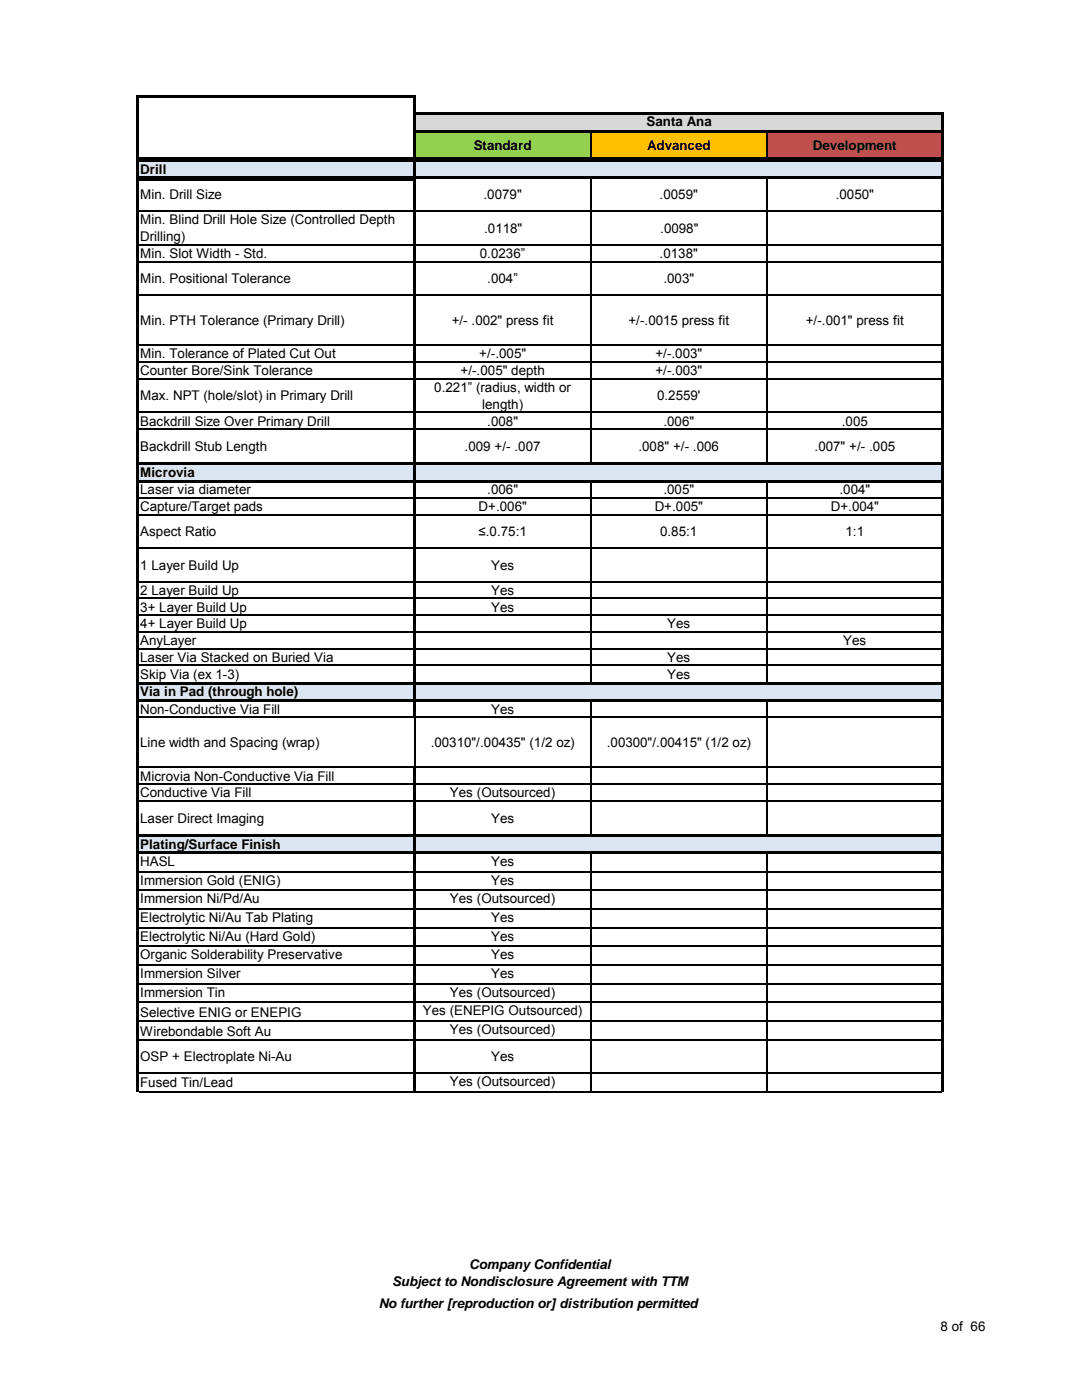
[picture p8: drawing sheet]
<svg xmlns="http://www.w3.org/2000/svg" width="216mm" height="279mm" viewBox="0 0 216 279" stroke-linecap="round" stroke-linejoin="round" font-family="sans-serif">
<defs><g id="words">
<g font-size="2.7">
<text x="94.5" y="29.9">Standard</text>
<text x="129" y="25.2">Santa Ana</text>
<text x="129.1" y="29.9">Advanced</text>
<text x="162.2" y="29.9">Development</text>
<text x="28" y="34.6">Drill</text>
<text x="28" y="39.8">Min. Drill Size</text>
<text x="96.5" y="39.8">.0079&quot;</text>
<text x="131.6" y="39.8">.0059&quot;</text>
<text x="166.7" y="39.8">.0050&quot;</text>
<text x="28" y="44.8">Min. Blind Drill Hole Size (Controlled Depth</text>
<text x="96.6" y="46.4">.0118&quot;</text>
<text x="131.7" y="46.4">.0098&quot;</text>
<text x="28" y="48.1">Drilling)</text>
<text x="28" y="51.5">Min. Slot Width - Std.</text>
<text x="95.8" y="51.5">0.0236”</text>
<text x="131.6" y="51.5">.0138&quot;</text>
<text x="28" y="56.5">Min. Positional Tolerance</text>
<text x="97.2" y="56.5">.004”</text>
<text x="132.4" y="56.5">.003&quot;</text>
<text x="28" y="64.9">Min. PTH Tolerance (Primary Drill)</text>
<text x="90.1" y="64.9">+/- .002&quot; press fit</text>
<text x="125.4" y="64.9">+/-.0015 press fit</text>
<text x="160.8" y="64.9">+/-.001&quot; press fit</text>
<text x="28" y="71.5">Min. Tolerance of Plated Cut Out</text>
<text x="95.6" y="71.5">+/-.005&quot;</text>
<text x="130.8" y="71.5">+/-.003&quot;</text>
<text x="28" y="74.9">Counter Bore/Sink Tolerance</text>
<text x="91.9" y="74.9">+/-.005&quot; depth</text>
<text x="130.8" y="74.9">+/-.003&quot;</text>
<text x="28" y="79.9">Max. NPT (hole/slot) in Primary Drill</text>
<text x="86.7" y="78.2">0.221” (radius, width or</text>
<text x="96.2" y="81.6">length)</text>
<text x="131.1" y="79.9">0.2559'</text>
<text x="28" y="84.9">Backdrill Size Over Primary Drill</text>
<text x="97.2" y="84.9">.008&quot;</text>
<text x="132.4" y="84.9">.006&quot;</text>
<text x="168" y="84.9">.005</text>
<text x="28" y="90">Backdrill Stub Length</text>
<text x="28" y="95.2">Microvia</text>
<text x="92.7" y="90">.009 +/- .007</text>
<text x="127.4" y="90">.008&quot; +/- .006</text>
<text x="162.5" y="90">.007&quot; +/- .005</text>
<text x="28" y="98.6">Laser via diameter</text>
<text x="28" y="102">Capture/Target pads</text>
<text x="95.5" y="102">D+.006&quot;</text>
<text x="97.2" y="98.6">.006&quot;</text>
<text x="130.6" y="102">D+.005&quot;</text>
<text x="132.4" y="98.6">.005&quot;</text>
<text x="165.8" y="102">D+.004&quot;</text>
<text x="167.5" y="98.6">.004&quot;</text>
<text x="28" y="107">Aspect Ratio</text>
<text x="95.5" y="107">≤.0.75:1</text>
<text x="131.7" y="107">0.85:1</text>
<text x="168.7" y="107">1:1</text>
<text x="28" y="113.7">1 Layer Build Up</text>
<text x="98" y="113.7">Yes</text>
<text x="28" y="118.7">2 Layer Build Up</text>
<text x="98" y="118.7">Yes</text>
<text x="28" y="122">3+ Layer Build Up</text>
<text x="28" y="125.4">4+ Layer Build Up</text>
<text x="98" y="122">Yes</text>
<text x="133.1" y="125.4">Yes</text>
<text x="28" y="128.7">AnyLayer</text>
<text x="168.3" y="128.7">Yes</text>
<text x="28" y="132.1">Laser Via Stacked on Buried Via</text>
<text x="28" y="135.4">Skip Via (ex 1-3)</text>
<text x="133.1" y="132.1">Yes</text>
<text x="133.1" y="135.4">Yes</text>
<text x="28" y="139">Via in Pad (through hole)</text>
<text x="28" y="142.5">Non-Conductive Via Fill</text>
<text x="98" y="142.5">Yes</text>
<text x="28" y="149.1">Line width and Spacing (</text>
<text x="47.7" y="149.1">p</text>
<text x="54.1" y="149.1">g (wrap)</text>
<text x="61.4" y="149.1">p)</text>
<text x="85.9" y="149.1">.00310&quot;/.00435&quot; ((1/2 oz))</text>
<text x="121.1" y="149.1">.00300&quot;/.00415&quot; ((1/2 oz))</text>
<text x="28" y="155.8">Microvia Non-Conductive Via Fill</text>
<text x="28" y="159.1">Conductive Via Fill</text>
<text x="89.8" y="159.1">Yes (Outsourced)</text>
<text x="28" y="164.2">Laser Direct Imaging</text>
<text x="98" y="164.2">Yes</text>
<text x="28" y="169.4">Plating/Surface Finish</text>
<text x="28" y="172.8">HASL</text>
<text x="98" y="172.8">Yes</text>
<text x="28" y="176.6">Immersion Gold (ENIG)</text>
<text x="98" y="176.6">Yes</text>
<text x="28" y="180.3">Immersion Ni/Pd/Au</text>
<text x="28" y="184">Electrolytic Ni/Au Tab Plating</text>
<text x="89.8" y="180.3">Yes (Outsourced)</text>
<text x="98" y="184">Yes</text>
<text x="28" y="187.7">Electrolytic Ni/Au (Hard Gold)</text>
<text x="28" y="191.5">Organic Solderability Preservative</text>
<text x="98" y="187.7">Yes</text>
<text x="98" y="191.5">Yes</text>
<text x="28" y="195.2">Immersion Silver</text>
<text x="98" y="195.2">Yes</text>
<text x="28" y="198.9">Immersion Tin</text>
<text x="28" y="203">Selective ENIG or ENEPIG</text>
<text x="84.4" y="202.6">Yes (ENEPIG Outsourced)</text>
<text x="89.8" y="198.9">Yes (Outsourced)</text>
<text x="28" y="206.7">Wirebondable Soft Au</text>
<text x="89.8" y="206.4">Yes (Outsourced)</text>
<text x="28" y="211.8">OSP + Electroplate Ni-Au</text>
<text x="98" y="211.8">Yes</text>
<text x="28" y="216.9">Fused Tin/Lead</text>
<text x="89.8" y="216.8">Yes (Outsourced)</text>
<text x="78.2" y="256.6">Subject to Nondisclosure Agreement with TTM</text>
<text x="93.6" y="253.2">Company Confidential</text>
<text x="75.6" y="261">No further [reproduction or] distribution permitted</text>
<text x="187.7" y="265.6">8 of 66</text>
</g>
</g></defs>
<path d="M27.6 31.9h55.2" fill="none" stroke="#dbe5f1" stroke-width=".38"/>
<path d="M27.2 19h.5v17.1h-.5zM27.7 31.5h55.3v.5h-55.3zM27.7 35.6h55.3v.5h-55.3zM82.5 19.4h.5v16.7h-.5z" fill="#000"/>
<path d="M27.7 19.2h55.3" fill="none" stroke="#000" stroke-width=".42"/>
<g fill="#dbe5f1">
<path d="M27.6 32.1h55.2v3.4h-55.2z"/>
<path d="M27.6 92.5h55.2v3.6h-55.2z"/>
<path d="M27.6 136.3h55.2v3.6h-55.2z"/>
</g>
<path d="M27.7 31.7h55.3v.5h-55.3zM27.7 35.2h55.3v.5h-55.3zM82.5 32.2h.5v3.5h-.5zM27.7 92.2h55.3v.6h-55.3zM27.7 95.8h55.3v.5h-55.3zM82.5 92.8h.5v3.5h-.5zM27.7 136.1h55.3v.5h-55.3zM27.2 31.7h.5v117.9h-.5zM27.7 139.6h55.3v.5h-55.3zM82.5 136.6h.5v3.5h-.5z" fill="#000"/>
<g fill="none" stroke="#000" stroke-width=".25">
<path d="M27.7 42.2h55.1M27.7 48.9h55.1M27.7 52.2h55.1M27.7 58.9h55.1M27.7 68.9h55.1M27.7 72.3h55.1M27.7 75.6h55.1M27.7 82.3h55.1M27.7 85.6h55.1M27.7 99.4h55.1M27.7 102.7h55.1M27.7 109.4h55.1"/>
<path d="M27.7 116.1h55.1M27.7 119.4h55.1M27.7 122.8h55.1M27.7 126.1h55.1M27.7 129.5h55.1M27.7 132.8h55.1M27.7 143.2h55.1"/>
</g>
<path d="M82.8 22.7h105.2v3.5h-105.2z" fill="#d8d8d8"/>
<path d="M82.8 26.2h35.1v5.6h-35.1z" fill="#92d050"/>
<path d="M117.9 26.2h35.1v5.6h-35.1z" fill="#ffc000"/>
<path d="M153 26.2h35v5.6h-35z" fill="#c0504d"/>
<path d="M82.5 22.4h.5v9.7h-.5zM83 22.4h105.4v.5h-105.4zM83 26h105.4v.5h-105.4zM83 31.5h105.4v.5h-105.4zM187.9 22.9h.5v9.2h-.5z" fill="#000"/>
<path d="M117.9 26.5v5M153 26.5v5" fill="none" stroke="#000" stroke-width=".25"/>
<g fill="#dbe5f1">
<path d="M82.8 32.1h105.2v3.4h-105.2z"/>
<path d="M82.8 92.5h105.2v3.6h-105.2z"/>
<path d="M82.8 136.3h105.2v3.6h-105.2z"/>
</g>
<g fill="none" stroke="#000" stroke-width=".25">
<path d="M117.9 35.7v56.5M153 35.7v56.5M83 42.2h104.9M83 48.9h104.9M83 52.2h104.9M83 58.9h104.9M83 68.9h104.9M83 72.3h104.9M83 75.6h104.9M83 82.3h104.9M83 85.6h104.9M83 99.4h104.9"/>
<path d="M117.9 96.3v39.8M153 96.3v39.8M83 102.7h104.9M83 109.4h104.9M83 116.1h104.9M83 119.4h104.9M83 122.8h104.9M83 126.1h104.9M83 129.5h104.9M83 132.8h104.9M82.7 143.3v6.3M83 143.2h104.9"/>
<path d="M117.9 140.1v9.5M153 140.1v9.5"/>
</g>
<path d="M83 31.7h105.4v.5h-105.4zM83 35.2h105.4v.5h-105.4zM83 92.2h105.4v.6h-105.4zM83 95.8h105.4v.5h-105.4zM83 136.1h105.4v.5h-105.4zM82.5 31.7h.5v111.6h-.5zM83 139.6h105.4v.5h-105.4zM187.9 32.2h.5v117.4h-.5z" fill="#000"/>
<path d="M27.6 166.7h55.2v3.6h-55.2z" fill="#dbe5f1"/>
<path d="M27.7 166.5h55.1v.5h-55.1zM27.7 170h55.1v.5h-55.1zM27.2 149.6h.5v68.4h-.5z" fill="#000"/>
<g fill="none" stroke="#000" stroke-width=".25">
<path d="M27.7 153.2h55.1M27.7 156.5h55.1M27.7 159.9h55.1M27.7 173.9h55.1M27.7 177.7h55.1M27.7 181.4h55.1M27.7 185.1h55.1M27.7 188.8h55.1M27.7 192.6h55.1M27.7 196.3h55.1M27.7 200h55.1M27.7 203.8h55.1"/>
<path d="M27.7 207.5h55.1M27.7 214.2h55.1M27.7 217.9h55.1"/>
</g>
<path d="M82.8 166.7h105.2v3.6h-105.2z" fill="#dbe5f1"/>
<g fill="none" stroke="#000" stroke-width=".25">
<path d="M82.7 149.6v3.4M83 153.2h104.9M83 156.5h104.9M83 159.9h104.9M117.9 149.6v16.9M153 149.6v16.9M83 173.9h104.9M83 177.7h104.9M117.9 170.5v47.5M153 170.5v47.5M83 181.4h104.9M83 185.1h104.9"/>
<path d="M83 188.8h104.9M83 192.6h104.9M83 196.3h104.9M83 200h104.9M83 203.8h104.9M83 207.5h104.9M83 214.2h104.9M83 217.9h104.9"/>
</g>
<path d="M83 166.5h105.4v.5h-105.4zM83 170h105.4v.5h-105.4zM82.5 153h.5v65h-.5zM187.9 149.6h.5v68.4h-.5z" fill="#000"/>
<use href="#words"/>
</svg>
